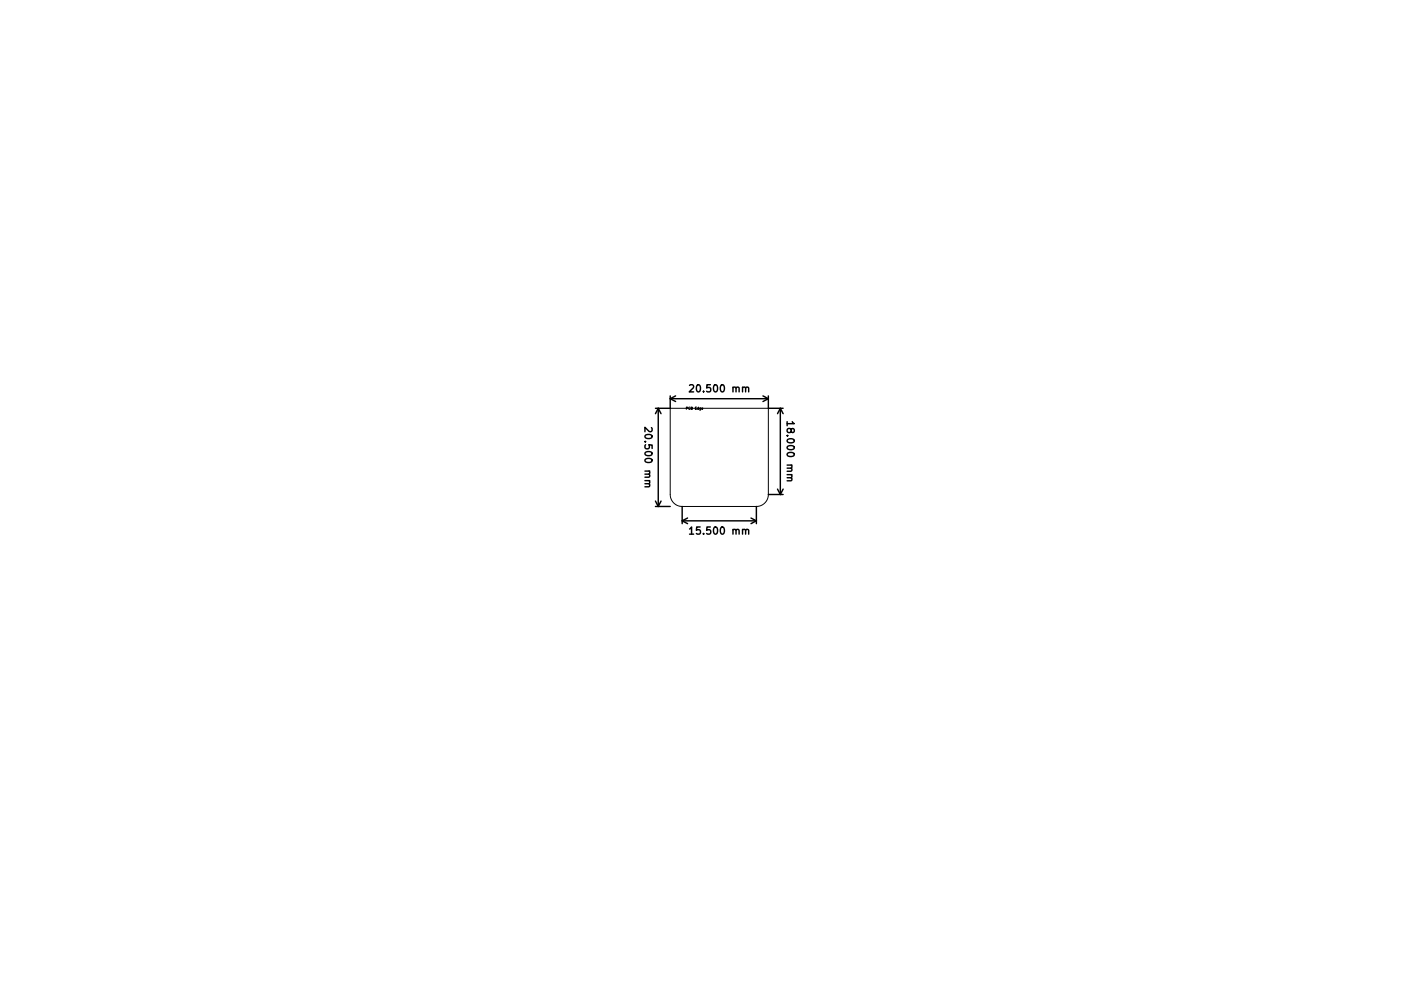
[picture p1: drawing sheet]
<svg xmlns="http://www.w3.org/2000/svg" width="297mm" height="210mm" viewBox="0 0 297 210" stroke-linecap="round" stroke-linejoin="round" font-family="sans-serif">
<defs><g id="words">
<g font-size="2.1">
<text x="144.9" y="81.9">20.500 mm</text>
<text x="164.3" y="88.9" transform="rotate(90 164.3 88.9)">18.000 mm</text>
<text x="134.6" y="90.2" transform="rotate(90 134.6 90.2)">20.500 mm</text>
<text x="144.9" y="111.6">15.500 mm</text>
</g>
<text font-size=".7" x="143.4" y="85.5">PCB Edge</text>
</g></defs>
<g fill="none" stroke="#000" stroke-width=".3">
<path d="M136.1 89.3l.1 .6-.4 .2-1.1-.9v.9M137.5 85.2v20.5M137.5 85.2l-.6 1.2M137.5 85.2l.6 1.2M140 82.7v2.5h-3.1M140 83.2h20.5M140 83.2l1.1 .6M141.1 82.7l-1.1 .5M144 80.5l.6-.2 .3 .5-.9 1h.9M155.7 81l.3-.2 .3 .1 .1 .9M159.4 82.7l1.1 .5M160.5 82.7v2.5h3.1"/>
<path d="M160.5 83.2l-1.1 .6M163 85.2v18M163 85.2l-.6 1.2M163 85.2l.6 1.2M164.4 88v.9M165.2 99.7l.2 .3-.1 .3-.9 .1M165.5 88l.4 .5h-1.5M135.5 101l.2 .2-.1 .4h-.9M136.9 105.7h3.1M136.9 104.6l.6 1.1M138.1 104.6l-.6 1.1M142.5 108.7h15.5"/>
<path d="M142.5 105.7v3.6M142.5 108.7l1.1 .6M143.6 108.2l-1.1 .5M144 110.5l.5-.5v1.5M144 111.5h.9M155.7 110.7l.3-.2 .3 .1 .1 .9M156.9 108.2l1.1 .5M158 105.7v3.6M158 108.7l-1.1 .6M160.5 103.2h3.1M162.4 102.1l.6 1.1M163.6 102.1l-.6 1.1"/>
</g>
<path d="M140 85.2h20.5v18a2.5 2.5 0 0 1-2.5 2.5h-15.5a2.5 2.5 0 0 1-2.5-2.5z" fill="none" stroke="#000" stroke-width=".21"/>
<use href="#words"/>
</svg>
